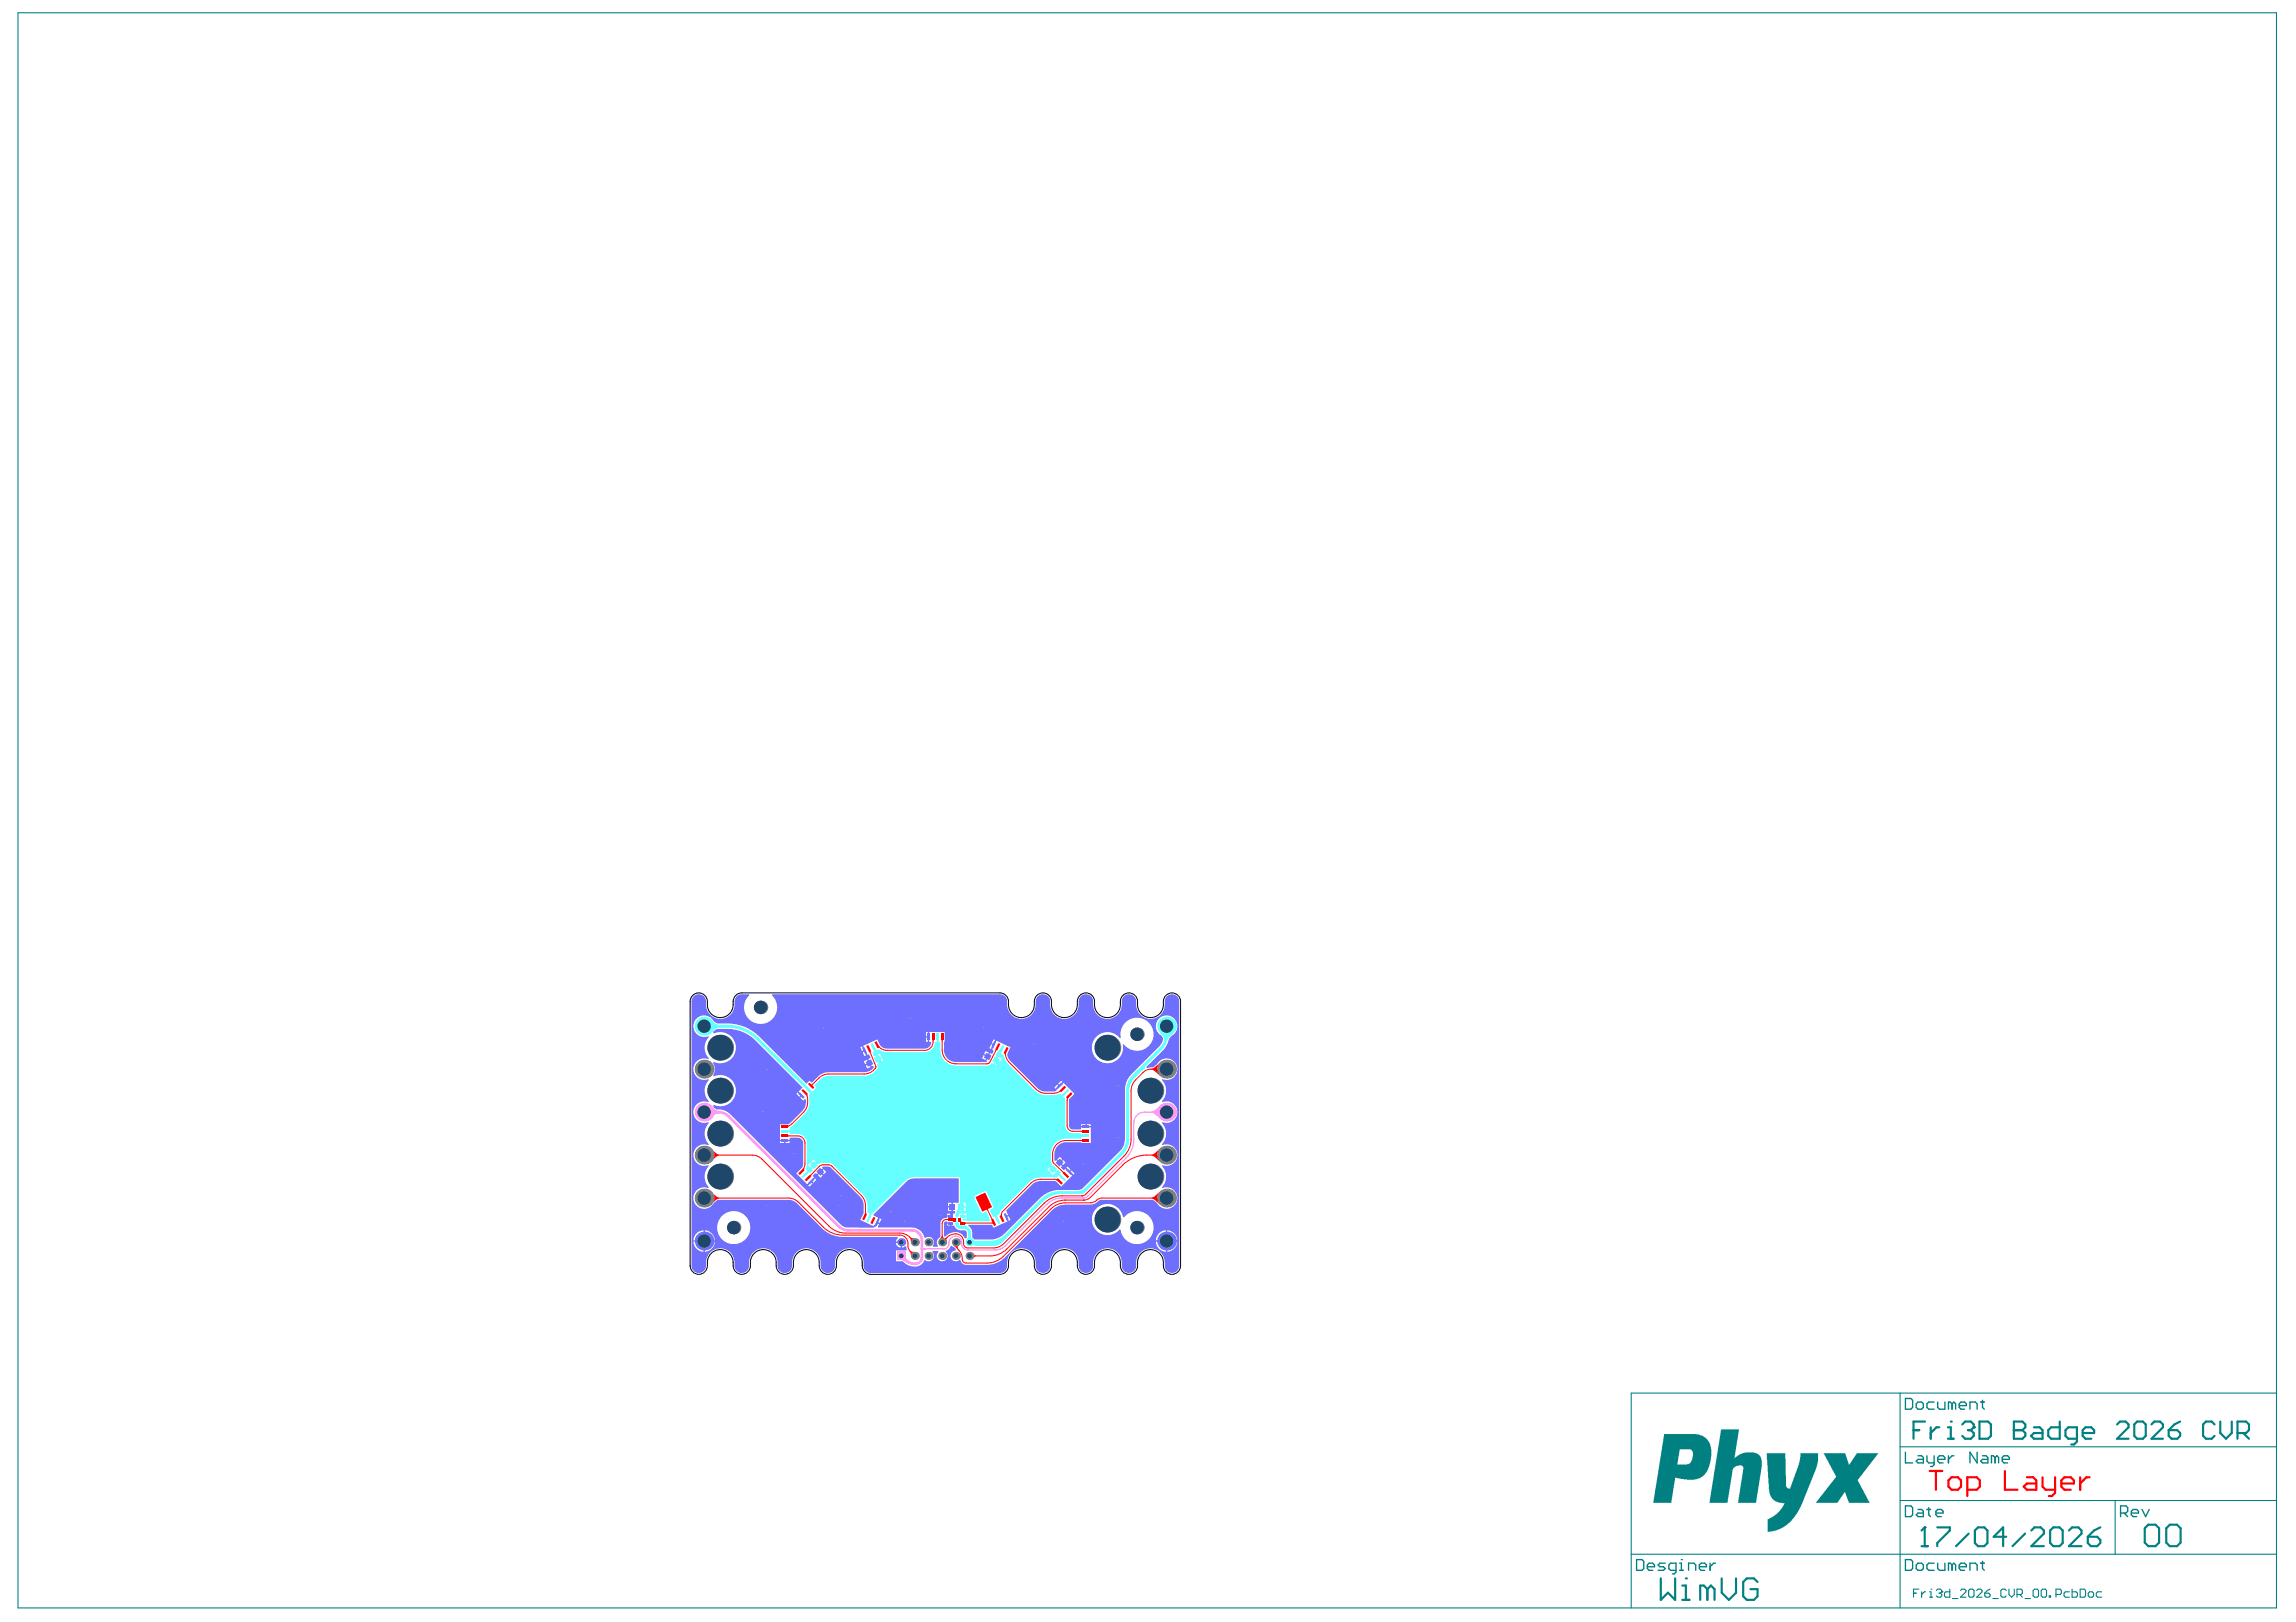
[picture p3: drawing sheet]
<svg xmlns="http://www.w3.org/2000/svg" width="297mm" height="210mm" viewBox="0 0 297 210" stroke-linecap="round" stroke-linejoin="round" font-family="sans-serif">
<g fill="#008080">
<path d="M222.7 185h2.3l-.6 3.7 .7-.5 .7-.2h1.3l.4 .2 .3 .4 .1 .4v.9l-.7 4.6h-2.4l.7-4.2a.58 .58 0 0 0-.1-.6h-.7l-.3 .2a.59 .59 0 0 0-.3 .6l-.6 4h-2.4z"/>
<path d="M228.5 188.1h2.5l.1 4.2 .2 .3 .1 .1 .2-.1 1.1-3.1 .2-.9v-.5h2.3v1l-.3 1.3-1.9 4.6-.8 1.2-1 1.2-1 .5-.8 .3-.7 .1v-1.2a.45 .45 0 0 1 .4-.7l.7-.4 .6-.6 .5-.9h-.7l-.6-.2-.4-.4-.2-.4-.2-.7z"/>
<path d="M235.9 188.1h2.8l.5 1.4 .2-.1 .8-1.3h2.8l-2.6 3.3a.38 .38 0 0 0 .1 .5l1.4 2.6h-2.7l-.5-1.4h-.1l-.9 1.4h-2.8l2.2-2.8 .2-.3a.34 .34 0 0 0 .1-.6z"/>
<path d="M215.3 185.6h4.2l.8 .2 .6 .5 .4 .7 .1 .5-.1 1.4-.2 .8-.3 .7-.4 .6-.4 .2-.8 .3h-.9l-1.6-.3-.5 3.3h-2.3zM217.3 187.6l-.3 1.9h1.3l.3-.1 .3-.5 .1-.7a.57 .57 0 0 0-.3-.6z"/>
</g>
<g fill="none" stroke="#008080" stroke-width=".14">
<path d="M2.3 1.7h292.2v206.4h-292.2zM245.8 187.2h48.7M245.8 194.2h48.7M245.8 180.3v27.8M273.6 194.2v6.9M294.5 180.3h-83.5v27.8M211 201.1h83.5M247.6 206.2h.3M248.3 205.7h-.7v1M248.6 206v.7M249.1 206h-.2l-.3 .3M249.6 206h.2v.7"/>
<path d="M249.6 206.7h.4M249.8 205.7h.1M250.5 205.8l.2-.1h.3l.2 .1v.2M250.9 206.2h.1M251 206.2l.2 .1v.2l-.2 .2h-.3l-.2-.2M251.2 206h.1M251.2 206l-.2 .2M252.3 205.7v1h-.6l-.1-.2v-.3l.1-.2h.6M252.6 206.9h.7M253.6 205.8l.2-.1h.4l.1 .1v.2l-.7 .7h.7M254.7 205.8l.2-.1h.3l.2 .1v.7l-.2 .2h-.3l-.2-.2zM255.7 205.8l.2-.1h.3l.2 .1v.2l-.7 .7h.7"/>
<path d="M256.8 206.2h.5l.2 .1v.2l-.2 .2h-.4l-.1-.2zM257.5 205.7l-.4 .1-.3 .4M257.8 206.9h.7M259.6 205.8l-.2-.1h-.4l-.1 .1v.7l.1 .2h.4l.2-.2M259.9 205.7v.6l.3 .4 .4-.4v-.6M260.9 206.3h.6l.1-.1v-.4l-.1-.1h-.6v1M261.3 206.3l.3 .4M262 206.9h.7M263 205.8l.2-.1h.4l.1 .1v.7l-.1 .2h-.4l-.2-.2zM264.1 205.8l.1-.1h.4l.2 .1v.7l-.2 .2h-.4l-.1-.2zM265.1 206.5h.2v.2h-.2zM266 206.3h.5l.2-.1v-.4l-.2-.1h-.5v1"/>
<path d="M267.7 206h-.5l-.2 .2v.3l.2 .2h.5M268.1 205.7v1h.5l.2-.2v-.3l-.2-.2h-.5M269.1 205.7h.5l.2 .1v.7l-.2 .2h-.5zM270.2 206.2l.1-.2h.4l.2 .2v.3l-.2 .2h-.4l-.1-.2zM271.9 206h-.5l-.2 .2v.3l.2 .2h.5"/>
</g>
<g fill="none" stroke="#008080" stroke-width=".28">
<path d="M247.6 185.1h.7M249 197.7h.1M249 197.7v2.4M249 197.7l-.4 .4M249 184h-1.4v2.2M249.8 184.7v1.5M250.6 197.7h1.7v.4l-1.7 1.6v.4M250.9 184.7h-.4l-.7 .7M252 184.7h.4v1.5M252 186.2h.7M252.4 184h.1M253.9 184.3l.3-.3h.8l.3 .3v.4"/>
<path d="M254.6 185.1h.4M254.7 198.5l-1.6 1.6M255 185.1l.3 .3v.4l-.3 .4h-.8l-.3-.4M255.3 184.7h.1M255.3 184.7l-.3 .4M255.5 198.1l.4-.4h.8l.4 .4v1.6l-.4 .4h-.8l-.4-.4zM256.1 184h1.1l.4 .3v1.5l-.4 .4h-1.1zM259.6 198.9h-1.7l1.2-1.2v2.4M260.5 185.1h.1M260.5 184h1.2l.3 .3v.4l-.3 .4 .3 .3v.4l-.3 .4h-1.2zM260.5 185.1h1.2M262 198.5l-1.6 1.6"/>
<path d="M262.8 198.1l.4-.4h.8l.4 .4v.4l-1.6 1.6h1.6M263.1 184.7h.8l.3 .4v1.1h-1.1l-.3-.4 .3-.4h1.1M265.2 198.1l.4-.4h.9l.4 .4v1.6l-.4 .4h-.9l-.4-.4zM266.5 184v2.2h-1.1l-.4-.4v-.7l.4-.4h1.1M267.7 198.1l.4-.4h.8l.4 .4v.4l-1.6 1.6h1.6M268.7 186.2h-1.1l-.4-.4v-.7l.4-.4h1.1v1.9l-.4 .3h-.3M269.4 185.4h1.5v-.3l-.3-.4h-.8l-.4 .4v.7l.4 .4h.8M270.1 198.9h1.2l.4 .4v.4l-.4 .4h-.8l-.4-.4zM271.7 197.7l-.8 .4-.8 .8M273.9 184.3l.4-.3h.7l.4 .3v.4l-1.5 1.5h1.5M276.1 184.3l.4-.3h.7l.4 .3v1.5l-.4 .4h-.7l-.4-.4zM277.5 197.8l.4-.5h1l.4 .5v1.8l-.4 .5h-1l-.4-.5z"/>
<path d="M278.3 184.3l.4-.3h.8l.3 .3v.4l-1.5 1.5h1.5M280.3 197.8l.4-.5h.9l.5 .5v1.8l-.5 .5h-.9l-.4-.5zM280.6 185.1h1.1l.4 .3v.4l-.4 .4h-.8l-.3-.4zM282.1 184l-.8 .3-.7 .8M286.5 184.3l-.4-.3h-.7l-.4 .3v1.5l.4 .4h.7l.4-.4M287.2 184v1.4l.8 .8 .7-.8v-1.4M289.5 185.4h1.1l.4-.3v-.8l-.4-.3h-1.1v2.2M290.2 185.4l.8 .8M214.9 204.3v2.7l.9-.9 .9 .9v-2.7M217.6 207h1M217.6 205.2h.5v1.8M218.1 204.3h.1"/>
<path d="M220.9 205.7l-.5-.5h-.4v1.8M220.9 205.7v1.3M220.9 205.7l.5-.5 .4 .5v1.3M222.7 204.3v1.8l1 .9 .9-.9v-1.8M227.4 204.7l-.5-.4h-.9l-.5 .4v1.9l.5 .4h.9l.5-.4v-.9h-.9M248.6 200.1h.8"/>
</g>
<g fill="none" stroke="#008080" stroke-width=".17">
<path d="M246.5 194.9h.7l.2 .2v.9l-.2 .3h-.7zM246.5 181h.7l.2 .2v.9l-.2 .3h-.7zM246.5 187.9v1.4h.9M247.9 181.7l.2-.3h.5l.2 .3v.4l-.2 .3h-.5l-.2-.3zM248.1 195.3h.5l.2 .3v.7h-.7l-.2-.3 .2-.2h.7M248.1 188.4h.5l.2 .2v.7h-.7l-.2-.2 .2-.2h.7M249.3 195.3h.5M249.3 188.4v.7l.2 .2h.7M249.5 195.1v.9l.3 .3M250.2 181.4h-.7l-.2 .3v.4l.2 .3h.7M250.2 188.4v1.1l-.2 .3h-.2M250.5 195.8h.9v-.2l-.3-.3h-.4l-.2 .3v.4l.2 .3h.4"/>
<path d="M250.7 181.4v.7l.2 .3h.7v-1M250.7 188.9h.9v-.3l-.2-.2h-.5l-.2 .2v.5l.2 .2h.5M252.1 188.4v.9M252.5 181.7l-.2-.3h-.2v1M252.5 181.7v.7M252.5 181.7l.3-.3 .2 .3v.7M252.8 188.4h-.3l-.4 .5M253.5 181.9h.9v-.2l-.2-.3h-.5l-.2 .3v.4l.2 .3h.5M254.9 182.4v-1h.7l.2 .3v.7M255.8 187.9v1.4l-.9-1.4v1.4M256.2 181.4h.5M256.5 188.4h.4l.3 .2v.7h-.7l-.3-.2 .3-.2h.7"/>
<path d="M256.5 181.2v.9l.2 .3M258.1 188.6l-.2-.2h-.3v.9M258.1 188.6v.7M258.1 188.6l.2-.2 .3 .2v.7M259 188.9h1v-.3l-.3-.2h-.4l-.3 .2v.5l.3 .2h.4M274.3 195.8h.7l.3-.2v-.5l-.3-.2h-.7v1.4M274.8 195.8l.5 .5M275.7 195.8h1v-.2l-.3-.3h-.4l-.3 .3v.4l.3 .3h.4M277.1 195.3l.5 1 .4-1M211.7 201.8h.7l.3 .3v.9l-.3 .2h-.7zM213.1 202.8h.9v-.3l-.2-.2h-.4l-.3 .2v.5l.3 .2h.4M215.4 202.3h-.7l-.2 .2 .2 .3h.5l.2 .2-.2 .2h-.7"/>
<path d="M216.8 203.2h-.7l-.2-.2v-.5l.2-.2h.7v1.1l-.2 .3h-.2M217.3 203.2h.5M217.3 202.3h.2v.9M217.5 201.8h.1M218.5 203.2v-.9h.6l.3 .2v.7M219.8 202.8h1v-.3l-.3-.2h-.4l-.3 .2v.5l.3 .2h.4M221.2 202.3v.9M221.9 202.3h-.2l-.5 .5M246.5 201.8h.7l.2 .3v.9l-.2 .2h-.7zM247.9 202.5l.2-.2h.5l.2 .2v.5l-.2 .2h-.5l-.2-.2zM250.2 202.3h-.7l-.2 .2v.5l.2 .2h.7M250.7 202.3v.7l.2 .2h.7v-.9"/>
<path d="M252.5 202.5l-.2-.2h-.2v.9M252.5 202.5v.7M252.5 202.5l.3-.2 .2 .2v.7M253.5 202.8h.9v-.3l-.2-.2h-.5l-.2 .2v.5l.2 .2h.5M254.9 203.2v-.9h.7l.2 .2v.7M256.2 202.3h.5M256.5 202.1v.9l.2 .2"/>
</g>
<g fill="#6e6eff">
<path d="M89.8 128.9a.99 .99 0 0 1 1.2 0 .99 .99 0 0 1 .3 1.1l.1 .6a1.86 1.86 0 0 0 1.6 1.3h.4a1.85 1.85 0 0 0 1.5-1.3l.1-.6a1.02 1.02 0 0 1 1-1.3h.9v.1a2.14 2.14 0 0 0 0 3.1 2.14 2.14 0 0 0 3 0 2.14 2.14 0 0 0 0-3.1v-.1h29.5a1.01 1.01 0 0 1 .9 1.3l.1 .6a1.85 1.85 0 0 0 1.5 1.3h.4a1.86 1.86 0 0 0 1.6-1.3l.1-.6a.99 .99 0 0 1 .4-1.2 .99 .99 0 0 1 1.3 .2 1.22 1.22 0 0 1 .2 1v.2a1.85 1.85 0 0 0 1.3 1.6l.5 .1 .6-.1a1.85 1.85 0 0 0 1.2-1.6l.1-.2a.99 .99 0 0 1 .4-1.2 .99 .99 0 0 1 1.2 .2l.2 .5v.7a1.85 1.85 0 0 0 1.3 1.6l.6 .1 .5-.1a1.85 1.85 0 0 0 1.3-1.6v-.2a.99 .99 0 0 1 .4-1.2 .99 .99 0 0 1 1.3 .2 1.22 1.22 0 0 1 .2 1v.2a1.85 1.85 0 0 0 1.3 1.6l.5 .1 .6-.1a1.85 1.85 0 0 0 1.3-1.6v-.2a.99 .99 0 0 1 .4-1.2 .99 .99 0 0 1 1.2 .2l.3 .5v34.4a.94 .94 0 0 1-1 .8 .94 .94 0 0 1-.9-.8v-.7a1.86 1.86 0 0 0-1.3-1.6l-.6-.1-.5 .1a1.85 1.85 0 0 0-1.3 1.6v.7a.94 .94 0 0 1-.9 .8 .94 .94 0 0 1-1-.8v-.7a1.85 1.85 0 0 0-1.3-1.6l-.5-.1-.6 .1a1.85 1.85 0 0 0-1.3 1.6v.2a.99 .99 0 0 1-.4 1.2 .99 .99 0 0 1-1.2-.2 1.23 1.23 0 0 1-.2-1l-.1-.2a1.85 1.85 0 0 0-1.2-1.6l-.6-.1-.5 .1a1.85 1.85 0 0 0-1.3 1.6v.7a.94 .94 0 0 1-1 .8 .94 .94 0 0 1-.9-.8v-.7a1.85 1.85 0 0 0-1.3-1.6l-.5-.1-.6 .1a1.85 1.85 0 0 0-1.3 1.6v.7l-.1 .3-.4 .4-.3 .1h-16.9a1.04 1.04 0 0 1-.9-1.3l-.1-.6a1.85 1.85 0 0 0-1.5-1.3h-.4a1.86 1.86 0 0 0-1.6 1.3l-.1 .6a.99 .99 0 0 1-.4 1.2 .99 .99 0 0 1-1.2-.2 1.22 1.22 0 0 1-.2-1l-.1-.2a1.85 1.85 0 0 0-1.2-1.6l-.6-.1-.5 .1a1.85 1.85 0 0 0-1.3 1.6v.7a.94 .94 0 0 1-1 .8 .94 .94 0 0 1-.9-.8v-.7a1.85 1.85 0 0 0-1.3-1.6l-.5-.1-.6 .1a1.85 1.85 0 0 0-1.3 1.6v.7a.94 .94 0 0 1-.9 .8 .94 .94 0 0 1-1-.8v-.7a1.85 1.85 0 0 0-1.3-1.6l-.5-.1-.6 .1a1.85 1.85 0 0 0-1.3 1.6v.2a.99 .99 0 0 1-.4 1.2 .99 .99 0 0 1-1.2-.2l-.2-.5v-34.4l.1-.3zM119.8 133.6v.5h.2v-.5zM141.7 134.3a2.03 2.03 0 0 0 1.1 3.2 2.03 2.03 0 0 0 2.5-2.3l.1-.1a2.14 2.14 0 0 0 3.5-.1 2.14 2.14 0 0 0-1.4-3.3 2.14 2.14 0 0 0-2.5 2.6l-.1 .1a2.02 2.02 0 0 0-3.2-.1zM119.8 134.3v.5h.2v-.5zM128.5 134.5l-.2 .5 .2 .1 .2-.5zM128.2 135.2l-.2 .4 .2 .1 .2-.5zM111.3 135.5l.2 .5 .2-.1-.2-.5zM127.5 136l-.2 .4 .4 .2 .2-.4zM111.6 136.2l.2 .5 .2-.1-.2-.5zM127.2 136.6l-.1 .4 .4 .2 .2-.4zM111.7 137.3l.2 .4 .5-.2-.2-.4zM112 137.9l.2 .4 .4-.2-.2-.4zM136.9 140.2l.2 .2 .4-.4-.2-.2zM136.4 140.7l.2 .2 .4-.4-.2-.2zM140.6 145.5v.2h.5v-.2zM139.9 145.5v.2h.5v-.2zM90 131.9a1.39 1.39 0 0 0 0 1.7 1.39 1.39 0 0 0 1.6 .5l.1 .1-.1 .1a2.01 2.01 0 0 0 .1 2.7l-.1 .1-.1-.1a1.39 1.39 0 0 0-1.8 1.4 1.39 1.39 0 0 0 1.9 1.2l.1 .2h-.1a2.01 2.01 0 0 0 .1 2.7l-.1 .1h-.1a1.39 1.39 0 0 0-1.8 1.4 1.39 1.39 0 0 0 1.9 1.2l.1 .1-.1 .1a2.01 2.01 0 0 0 .1 2.7l-.1 .1-.1-.1a1.39 1.39 0 0 0-1.8 1.4 1.39 1.39 0 0 0 1.9 1.3l.1 .1h-.1a2.01 2.01 0 0 0 .1 2.7l-.1 .2-.1-.1a1.4 1.4 0 0 0-1.7 .9 1.4 1.4 0 0 0 .7 1.7 1.4 1.4 0 0 0 1.8-.6l.6-.4h9.1a1.51 1.51 0 0 1 1.1 .4l3.2 3.2a3.8 3.8 0 0 0 2.7 1.2h7.1l.1 .1-.3 .5h.7l.1 .1v.7l.4-.3 .1 .1 .1 .3-.1 .2h-1.3v1.4h.9a1.74 1.74 0 0 0 2.6 .2l.2-.3h.1a.7 .7 0 0 0 1-.1 .7 .7 0 0 0-.1-1l.1-.1h.7v.1l-.1 .1a.7 .7 0 0 0 .2 1 .7 .7 0 0 0 .9-.1 .7 .7 0 0 0-.1-1l.1-.1a.94 .94 0 0 0 .6-.7h.1l.5 .3 .1 .2-.1 .1a.7 .7 0 0 0-.6 1 .7 .7 0 0 0 1.1 .2l.2 .1a.73 .73 0 0 0 .7 .6h3.1a3.3 3.3 0 0 0 1.9-1l6.4-6.3a2.44 2.44 0 0 1 1.5-.5h3.2a2.38 2.38 0 0 0 1.3-.6h6.8l.5 .4a1.4 1.4 0 0 0 1.9 .6 1.4 1.4 0 0 0 .6-1.8 1.4 1.4 0 0 0-1.8-.7l-.1-.2h.1a2.01 2.01 0 0 0-.1-2.7l.1-.1h.1a1.39 1.39 0 0 0 1.8-1.4 1.39 1.39 0 0 0-1.9-1.2l-.1-.1 .1-.1a2.01 2.01 0 0 0-.1-2.7l.1-.1 .1 .1a1.39 1.39 0 0 0 1.8-1.4 1.39 1.39 0 0 0-1.9-1.3l-.1-.1h.1a2.01 2.01 0 0 0-.1-2.7l.1-.2 .1 .1a1.4 1.4 0 0 0 1.7-.8 1.4 1.4 0 0 0-.7-1.8 1.4 1.4 0 0 0-1.8 .6l-.5 .4-.8 .1-.1-.1 2.1-2.1a4.4 4.4 0 0 0 .9-1.7l.5-.4a1.41 1.41 0 0 0 0-2.2 1.41 1.41 0 0 0-2.1 .4 1.41 1.41 0 0 0 .6 2l.2 .4-.4 .7-3.7 3.8a2.88 2.88 0 0 0-.9 2v6.4a2.24 2.24 0 0 1-.6 1.6l-5 4.9-.3 .1h-2.5a3.6 3.6 0 0 0-2.5 1l-4.7 4.7a2.54 2.54 0 0 1-1.8 .7h-2.1l-.2-.2v-.7a1.01 1.01 0 0 0-.5-.9v-.1h3l.2 .4 1.8-.8-.2-.6v-.1l.3-.2-.2-.6 3.3-3.3a1.51 1.51 0 0 1 1.1-.5l2 .1 .7 .7 1.4-1.5-.9-.8-.1 .1-.4-.3 .1-.2-.8-.8v.1h-.2v-.9a1.53 1.53 0 0 1 1.5-1.5l3.2 .1v-2h-1.2v.2l-.2 .1h-1l-.3-.3-.1-.2v-3.4l.7-.7-1.4-1.5-.9 .9v.2l-1.4 .1a1.51 1.51 0 0 1-1.1-.5l-3.7-3.7-.2-.7 .4-.9-1.8-.8-.5 1.1 .1 .2-.2 .4-.2-.1-.5 .9v.2h-3.9a1.53 1.53 0 0 1-1.6-1.5l.1-2.3h-2v.6h-.1h.1v.6l.3 .1a.84 .84 0 0 1-.9 .8h-5.1l-.4-.2-.3-.2-.3-.8-1.8 .8 .5 1.2h.3l.1 .4-.3 .2 .5 .9 .1-.1 .2 .2a1.73 1.73 0 0 1-1.3 .7h-4.6a1.99 1.99 0 0 0-1.4 .5l-.8 .8-.3-.3-.4 .4-6.2-6.1a5.8 5.8 0 0 0-4-1.7h-1.3l-.5-.3a1.4 1.4 0 0 0-2.3-.2zM136.8 150l.3 .3 .3-.3-.3-.3zM137.2 150.5l.3 .3 .3-.4-.3-.3zM138.1 151l-.1 .1 .3 .4 .2-.2zM138.5 151.6l.3 .4 .2-.1-.4-.4zM130.3 157.5l.2 .5 .2-.1-.2-.5zM91.2 159.2v1.3h1.3a1.38 1.38 0 0 0-1.3-1.3zM90 159.7l-.2 .5-.1 .3h1.3v-1.3a1.4 1.4 0 0 0-1 .5zM151 159.2v1.3h1.3a1.38 1.38 0 0 0-1.3-1.3zM149.8 159.7l-.2 .5-.1 .3h1.3v-1.3a1.4 1.4 0 0 0-1 .5zM141.7 156.5a2.02 2.02 0 0 0 .3 2.9 2.02 2.02 0 0 0 2.8-.3h.2a2.14 2.14 0 0 0 2.9 1.8 2.14 2.14 0 0 0 .9-3.3 2.14 2.14 0 0 0-3.4-.1h-.1a2.02 2.02 0 0 0-1.5-1.6 2.02 2.02 0 0 0-2.1 .6zM92.8 158.9a2.15 2.15 0 0 0 4.3 0 2.15 2.15 0 0 0-4.3 0zM115.9 160.9l.3 .4 .3 .2v-.6zM151 160.7v1.3a1.38 1.38 0 0 0 1.3-1.3zM149.5 160.7a1.38 1.38 0 0 0 1.3 1.3v-1.3zM91.2 160.7v1.3a1.38 1.38 0 0 0 1.3-1.3zM89.7 160.7a1.38 1.38 0 0 0 1.3 1.3v-1.3z"/>
<path d="M92.3 133.5l.4-.3a5.8 5.8 0 0 1 5 1.4l6.1 6.1-.5 .6 .4 .4v.1l-.2 .3 .4 .3 .2-.2 .2 .1v.4a1.51 1.51 0 0 1-.5 1.1l-1.7 1.6-.1 .1h-1.1v2h1.3v-.2l.1-.1h.9a.69 .69 0 0 1 .7 .7v2.9l-.1 .3-.8 .8 1.4 1.4 .9-.9-.1-.2v-.1l.2-.3 .3 .1 .7-.7v-.1v-.1h.9l4 3.9a1.51 1.51 0 0 1 .4 1.1v1l-.4 .9 1.8 .8v.2h-3.4a1.38 1.38 0 0 1-1-.5l-14.2-14.2a2.95 2.95 0 0 0-1.9-.7l-.3-.3v-.2a2.04 2.04 0 0 0 2.9-1.9 2.04 2.04 0 0 0-2.9-1.8v-.3a1.37 1.37 0 0 0 0-1.4v-.2a2.04 2.04 0 0 0 2.9-1.8 2.04 2.04 0 0 0-2.9-1.9zM103.2 141.4l-.2 .2 .4 .3 .2-.1zM101.6 147.7v.2h.6v-.2zM100.9 147.7v.2h.5v-.2zM106.2 151.6l.4 .4 .3-.3-.3-.4zM105.8 152.1l.3 .3 .4-.3-.4-.3zM105.1 152.9l.1 .2 .4-.4-.2-.2zM104.6 153.4l.1 .2 .4-.4-.2-.2z"/>
<path d="M113 157.2l4.2-4.3a1.47 1.47 0 0 1 1.1-.4h5.7v3.1l-.7 .1v1h.2l.1 .1-.1 .3h-.4v.3l-.1 .1h-.5v.1h-.1a.74 .74 0 0 0-.7 .7v1.8a.75 .75 0 0 0-.3 1.1l-.1 .2h-.6v-.2a.71 .71 0 0 0-.1-.9 .71 .71 0 0 0-.9-.1h-.1a1.73 1.73 0 0 0-1.6-1.3h-4.4v-.2l.1-.3-.3-.1v-.1l.3-.6-.7-.3zM122.6 155.7v.4h.5v-.4zM122.6 156.3v.4h.5v-.4zM122.5 157.1v.2h.4v-.2zM113.8 157.7l-.2 .5 .2 .1 .2-.5z"/>
<path d="M122.2 158.1h.3v.1h.5l.1 .1v.3h.4a.82 .82 0 0 0 .8 .6h.6l.2 .2v.8h-.3a1.24 1.24 0 0 0-1.1-.8l-.6 .1-.8 .5h-.2v-1.7zM122.5 158.4v.2h.4v-.2z"/>
</g>
<g fill="#6ff">
<path d="M123.5 158.2h.6v.4h.9l.2 .2a.86 .86 0 0 1 .4 .7l-.1 1.2 3-.1 .9-.3 .7-.5 4.6-4.6a3.4 3.4 0 0 1 2.4-1h2.5l.4-.2 5.3-5.2 .3-.7 .1-.7v-6.3a2.71 2.71 0 0 1 .8-2l3.8-3.8 .3-.6v-.4l.2-.1v-1.4h.2l.1 1.6a2.92 2.92 0 0 1-.8 1.5l-2.1 2.1-.1 .3-1.2 1.2a2.24 2.24 0 0 0-.8 1.7v6.2a2.76 2.76 0 0 1-.8 2l-5.1 5.1h-2.8a3.5 3.5 0 0 0-2.6 1.1l-5.2 5.3a1.53 1.53 0 0 1-1.1 .4h-2.4l-.1-.2 .1-.2h-.7l-.1-.1-.1-1.3a.48 .48 0 0 0-.4-.5 .96 .96 0 0 1-1.1-.3l-.2-.3z"/>
<path d="M119.2 143l.5 .2 .3 .5-.3-.1-.2 .1-.3-.2 .2-.3z"/>
<path d="M124.2 151.8h.4v.3h.1l-.1 .6h-.4v-.3l-.2-.1z"/>
<path d="M122.3 145.6l.3 .1 .2-.1 .3 .2-.2 .3 .2 .2-.6-.1z"/>
<path d="M124.4 156.3l.2-.1v.1l-.1 .1z"/>
<path d="M123.9 152.1h.4v.3l-.4-.1z"/>
<path d="M124.5 152.1h.4v.2l-.4 .1z"/>
<path d="M119.7 143.1l.3-.3 .1 .1-.2 .3z"/>
<path d="M113.5 136.8h.1l.1 .2h-.3z"/>
<path d="M107.6 147.7l.2-.1 .3 .3-.2 .1z"/>
<path d="M133.4 148.3l.3-.3 .1 .1-.2 .3z"/>
<path d="M91.1 132.7h1.4l.1-.1h.2a6.6 6.6 0 0 1 4.9 1.3l6.5 6.5h-.1l.9 .9 .6-.6-.3-.2 .8-.8 .5-.4 .6-.1h4.6a2.07 2.07 0 0 0 1.6-.7l.2-.5-.2-.3 .3-.1-.5-1h-.2l-.1-.3v-.1l.2-.1-.2-.6 .1-.1 .3 .6 .4-.2 .7 .3 5.2 .1a1.38 1.38 0 0 0 1.4-1.4h.2v-.6h.2v.6h.2l.1 .1v1a1.99 1.99 0 0 0 2 2h4l.3-.1 .3-.3 .2 .2 .5-1-.2-.2 .3-.4 .2 .1 .2-.5h.2l-.3 .6 .4 .3a1.98 1.98 0 0 0 .6 1.1l3.5 3.4a1.99 1.99 0 0 0 1.4 .6h1.2l.6-.2 .3 .2 .5-.4 .1 .1-.5 .5 .4 .3-.1 3.5a.97 .97 0 0 0 1 .9h.9l.2 .1v.2h.6v.2h-.6v.2l-.2 .1h-1.8a2 2 0 0 0-2 2l.1 1 .1 .3-.2 .2 .8 .7 .2-.2 .3 .3-.1 .3 .5 .4-.2 .1-.4-.4-.3 .3h-2.4a2 2 0 0 0-1.1 .6l-3.7 3.6-.2 .5-.4 .2 .3 .6-.2 .1-.3-.6-.2 .1-.1-.1-.3-.7v-.2l.3-.2 .1-.2-.8-1.8-.3-.1-1.2 .5-.2 .3 .9 1.9 .2 .1 .5-.2 .4 .9v.3h-3h-.5v-.3h.5v-.2h-.4l-.1-.1v-.3h-.4v.3h-.5v-.1l.2-.5 .5-.1v-1l-.1-.1v-3.1l-.2-.2h-5.7l-.7 .2-.5 .3-4.3 4.3-.3 .6h-.2l.3-.6-.4-.2v-.9a1.98 1.98 0 0 0-.6-1.4l-3.8-3.8-.4-.3h-.9l-.6 .2-.2-.2-.7 .7 .2 .2-.3 .4-.3-.1-.4 .4-.2-.1 .5-.5-.3-.2 .2-.8v-2.6a1.15 1.15 0 0 0-1.2-1.1h-.9l-.1-.1v-.2h-.7v-.2h.7v-.4l.4-.3 1.5-1.5a1.98 1.98 0 0 0 .6-1.4l-.1-1 .3-.3-.9-.8-6.6-6.5-1-.6-1.1-.4-1.2-.1h-1.5l-.1-.1h-1.4zM113.4 136.6l.2 .4 .4-.2-.2-.4zM129.2 136.8l-.2 .4 .4 .2 .2-.4zM113.7 137.1l.1 .4 .5-.2-.2-.4zM128.9 137.3l-.2 .4 .4 .2 .2-.4zM105 150.3l.3 .4 .3-.3-.3-.4zM104.5 150.8l.4 .3 .3-.3-.4-.3zM135.5 151.3l.3 .3 .3-.3-.3-.3zM135.9 151.7l.3 .4 .4-.4-.4-.3zM124.5 155.7v.4h.4v-.4zM124.5 156.3v.4h.4v-.4zM124.6 157.1v.2h.4v-.2z"/>
</g>
<path d="M119.4 161.5h.4v.2h-.4z" fill="#f9f"/>
<path d="M107.6 147.7l.2-.1 .3 .3-.2 .1z" fill="#6ff"/>
<path d="M129.5 157.2l.1 .2-.1-.1z" fill="#f00"/>
<path d="M128.8 157.4l.1-.1 .1 .2-.2 .1z" fill="#6ff"/>
<g fill="#f00">
<path d="M128.3 157.7h.2l-.2 .1z"/>
<path d="M128.3 158.2h.1l.1 .2z"/>
<path d="M137.5 151.7h.2l-.2 .1z"/>
</g>
<path d="M137 152.1l.1-.1 .2 .1-.2 .2z" fill="#6ff"/>
<g fill="#f00">
<path d="M136.6 152.6h.2v.2l-.2-.1z"/>
<path d="M139.9 146.4l.1-.1v.2z"/>
</g>
<path d="M139.9 146.9h.1v.2h-.1z" fill="#6ff"/>
<g fill="#f00">
<path d="M139.9 147.5h.1v.2z"/>
<path d="M137.1 141.1l.1 .2h-.1l-.1-.1z"/>
</g>
<path d="M137.5 141.6l.2 .2-.2 .1-.1-.2z" fill="#6ff"/>
<g fill="#f00">
<path d="M138 142.1h.2l-.1 .2-.1-.1z"/>
<path d="M128.8 135.8l.2 .1h-.2z"/>
</g>
<path d="M129.6 135.4l-.1 .7-.2 .1-.2-.1z" fill="#6ff"/>
<g fill="#f00">
<path d="M130 136.4l.2-.1-.1 .2z"/>
<path d="M120.6 134.6h.2v.1z"/>
</g>
<path d="M121.2 134.6h.3l-.1 .2h-.2z" fill="#6ff"/>
<g fill="#f00">
<path d="M121.8 134.6h.2l-.1 .1z"/>
<path d="M112.5 136.2l.2-.1-.1 .1z"/>
</g>
<path d="M112.9 135l.3 .7 .1 .3-.2-.1z" fill="#6ff"/>
<g fill="#f00">
<path d="M113.7 135.4l.1 .2z"/>
<path d="M104.3 141.8l.2-.2v.2h-.1z"/>
<path d="M105 140.3h.1v.2z"/>
<path d="M102 146.9h.1l-.1 .2z"/>
</g>
<path d="M102 146.3h.2v.2l-.2 .1z" fill="#6ff"/>
<g fill="#f00">
<path d="M102 145.7l.1-.1-.1 .2z"/>
<path d="M104.8 152.1h.1v.1z"/>
</g>
<path d="M104.3 151.6h.2l.1 .1-.1 .1z" fill="#6ff"/>
<g fill="#f00">
<path d="M104 151.1v.2l-.1-.1z"/>
<path d="M127.6 156.5h.2v.1z"/>
</g>
<g fill="#6ff">
<path d="M135.6 150.9l.3-.2 .2 .1h.1l-.4 .5v-.2z"/>
<path d="M136.4 151.6l.2-.2 .1 .2-.1 .1z"/>
<path d="M128.7 137.5l.6-.4v.6l-.3 .3z"/>
<path d="M128.9 136.7h.1v.2l-.3-.1z"/>
<path d="M113.5 137.5l.5-.3 .2 .3-.3 .2-.2-.2z"/>
<path d="M113.4 136.6l.2-.1 .1 .1-.3 .2z"/>
</g>
<path d="M113 158.6l.1-.1 .3 .2h-.2z" fill="#6e6eff"/>
<path d="M112.5 157.1l.1 .2-.1-.1z" fill="#6ff"/>
<path d="M111.9 156.9l.2 .2z" fill="#f00"/>
<path d="M123 156.5h.4l-.1 .2h-.2z" fill="#6e6eff"/>
<g fill="#6ff">
<path d="M124.2 155.5h.4v.2l.1 .1h-.7l.2-.1z"/>
<path d="M124.4 156.5h.3l-.1 .2h-.1z"/>
<path d="M124 156.1l.2 .4-.2 .2-.1-.2z"/>
<path d="M124.5 157.1h.1l.1 .1h-.3z"/>
</g>
<g fill="#f00">
<path d="M124.2 158l.2 .1h-.2z"/>
<path d="M124.9 158.2h.1l-.1 .2z"/>
<path d="M122.6 157.8l.1-.1v.2z"/>
<path d="M123.3 157.7l.1 .1-.1 .1z"/>
</g>
<path d="M123.1 157.1h.2v.1h-.3z" fill="#6e6eff"/>
<g fill="#6ff">
<path d="M105 151l.2 .2-.2 .1-.1-.2z"/>
<path d="M105.3 150.3h.1l.3-.1 .2 .2-.2 .2 .1 .2z"/>
</g>
<path d="M123.2 157.8l.1-.1v.2z" fill="#f00"/>
<path d="M116.6 163l.5-.4 .4 .5-.2 .3z" fill="#f9f"/>
<g fill="#f00">
<path d="M117.7 162l.1-.1 .6 .1-.6 .5z"/>
<path d="M117.7 160.2l.1-.1 .6 .1-.6 .6z"/>
<path d="M123.3 161.2l.8-.1-.2 .3v.2h-.1z"/>
<path d="M121.9 160.2l.5-.1 .1 .1-.1 .6z"/>
<path d="M121.8 159.9h.1l.4 .5h-.8z"/>
</g>
<g fill="#6ff">
<path d="M125.3 160h.3l.2 .4h-.7z"/>
<path d="M125.8 160.4l.4 .2v.3l-.4 .2z"/>
</g>
<path d="M125.8 162.2l.5 .3v.1l-.5 .3z" fill="#f00"/>
<path d="M92 143.2a1.3 1.3 0 0 0 1 .5v.4l-.5 .1-.5 .5z" fill="#f9f"/>
<g fill="#f00">
<path d="M92 148.6l.6 .6 .4 .2v.1a2.05 2.05 0 0 0-1 .8z"/>
<path d="M92 154.2l.6 .6 .4 .2v.1a2.05 2.05 0 0 0-1 .8z"/>
</g>
<g fill="#6ff">
<path d="M92 131.9l.1 .2a1.52 1.52 0 0 0 .9 .5v.4a1.66 1.66 0 0 0-1 .7z"/>
<path d="M150.1 133.7h1.7l-.6 .6-.2 .4h-.4a1.16 1.16 0 0 0-.5-1z"/>
</g>
<g fill="#f00">
<path d="M149 155a2.05 2.05 0 0 0 1.1-.8v1.7l-.7-.6-.4-.2z"/>
<path d="M149 149.4a2.05 2.05 0 0 0 1.1-.8v1.7l-.7-.6-.4-.2z"/>
<path d="M149 138.3a2.06 2.06 0 0 0 1.1-.8v1.7l-.7-.6-.4-.2z"/>
</g>
<path d="M149 143.8a1.91 1.91 0 0 0 1.1-.7v1.7l-.7-.6-.4-.2z" fill="#f9f"/>
<path d="M91.1 132.8h3M98 134.4l6.5 6.5M109.9 146.2l-1.8 1.8M137.1 154.3h2.5" fill="none" stroke="#6ff" stroke-width=".35"/>
<path d="M135.7 156.2l-5.5 5.4M136 156.4l-6.2 6.2M137.4 154.8h2.6M137.8 155.3h.1M137.8 155.3h2.4M137.9 155.7h3.2M140 154.8h.1M140.2 155.3h.1M142.6 155h8.3" fill="none" stroke="#f00" stroke-width=".13"/>
<path d="M137.4 155h2.7M145.7 149.8l-4.9 5" fill="none" stroke="#f9f" stroke-width=".17"/>
<circle cx="139.6" cy="154.3" r=".17" fill="#6ff"/>
<g fill="none" stroke="#f00" stroke-width=".13">
<path d="M112.5 135.9l.8 2.1a1.57 1.57 0 0 1-1.5 1h-4.6a1.77 1.77 0 0 0-1.2 .5l-1.1 1M120.7 134.2a1.38 1.38 0 0 1-.7 1.7h-5.3a1.58 1.58 0 0 1-1.2-.7M121.9 134.2v1.7a1.77 1.77 0 0 0 1.8 1.8l4.1-.1 .2-.1 1.1-2M130.1 136.2a1.76 1.76 0 0 0 .5 1.3l3.5 3.5a2.87 2.87 0 0 0 3.4-.1M130.1 136.2h.1M130.2 136l-.1 .2M150.9 138.4h-2a1.38 1.38 0 0 0-1 .4 3.2 3.2 0 0 0-1.6 2.4v6.2a3 3 0 0 1-.9 2.2l-4.9 4.9-.5 .3M91.1 155h10.9a1.77 1.77 0 0 1 1.3 .6l3.2 3.2a3.6 3.6 0 0 0 2.5 1h7.4a1.11 1.11 0 0 1 1.1 1.4 1.66 1.66 0 0 0 .9 1.3M91.1 149.5h6.2a1.77 1.77 0 0 1 1.3 .5l8.7 8.7a2.99 2.99 0 0 0 2.1 .9h7a2.4 2.4 0 0 1 2 1.2M101.5 147h1.7a.92 .92 0 0 1 .9 .9v2.6a1.55 1.55 0 0 1-.4 1.1M104.1 141.4a1.95 1.95 0 0 1-.1 2.5l-1.5 1.5a1.3 1.3 0 0 1-1 .4M106 150.9l-1.5 1.6"/>
<path d="M106 150.9a1.35 1.35 0 0 1 1.3-.1l.4 .1 3.7 3.8a1.76 1.76 0 0 1 .6 1.3v1.2l-.1 .2M106 150.9h.1M123 157.8h.1M127.3 155.6l1.3 2.7h-4.1l-.1-.1-.3-.4M137.1 152.9l-.7-.3h-1.8a1.77 1.77 0 0 0-1.2 .5l-3.7 3.7a.93 .93 0 0 0-.1 .9M137.4 154.8a3.3 3.3 0 0 0-2.3 .9l-5.3 5.3a1.85 1.85 0 0 1-1.3 .5h-3.3a.62 .62 0 0 1-.5-.8 1.2 1.2 0 0 0-.9-1 1.2 1.2 0 0 0-1.3 .4l-.6 .7 .1-2.7 .1-.2 .3-.1h1M137.8 155.3a2.89 2.89 0 0 0-2.1 .9M137.9 155.7a2.7 2.7 0 0 0-1.9 .7M138.3 141.8l-.2 .6v3.3a.75 .75 0 0 0 .7 .7h1.7M140.5 147.6h-2.6a1.77 1.77 0 0 0-1.7 1.8v1l1.7 1.7M142.6 155a1.33 1.33 0 0 0-1 .5l-.5 .2M150.9 149.5h-2.5a4.4 4.4 0 0 0-3.1 1.3l-4.2 4.1a1.28 1.28 0 0 1-.9 .4"/>
<path d="M123.7 160.8v.1a1.53 1.53 0 0 0 .5 1.1l.3 .9a.51 .51 0 0 0 .5 .6h2.7a3 3 0 0 0 2.1-.9M130.2 161.6a3 3 0 0 1-2.1 .9h-2.7"/>
</g>
<path d="M137.4 155a2.68 2.68 0 0 0-1.9 .8l-5.5 5.4a1.77 1.77 0 0 1-1.2 .6h-3.6a.82 .82 0 0 1-.8-1.1 .85 .85 0 0 0-1-.7 .85 .85 0 0 0-.7 1 .59 .59 0 0 1-.5 .6h-2.9M140.1 155h.1M140.8 154.8l-.7 .2M150.9 143.9h-2.8a1.39 1.39 0 0 0-1.4 1.4v2.2a3.3 3.3 0 0 1-1 2.3" fill="none" stroke="#f9f" stroke-width=".17"/>
<path d="M94.1 132.8a5.5 5.5 0 0 1 3.9 1.6M113.5 137.1l10.4 10.3a1.76 1.76 0 0 1 .5 1.2v7.6M128.9 137.2l.2 .5 .1 .3v5.2a1.76 1.76 0 0 1-.5 1.2M150.9 132.8a3.3 3.3 0 0 1-.8 2.9l-3.5 3.6a2.51 2.51 0 0 0-.7 1.7v6.4a2.64 2.64 0 0 1-.8 1.8l-4.8 4.8-.5 .3h-.2M104.5 140.9l5.3 5.3M108.1 148l-2.8 2.8M119.7 143.2l-1.4 1.4a1.77 1.77 0 0 1-1.2 .5h-5.4a2.24 2.24 0 0 0-1.8 1.1M128.7 144.4h-3.7a1.77 1.77 0 0 0-1.3 .6l-1.1 1.1M128.7 144.4a1.77 1.77 0 0 1 1.2 .6l6.3 6.3M128.7 144.4h.1M137.1 154.3a3.3 3.3 0 0 0-2.3 1l-4.6 4.6a2.94 2.94 0 0 1-2.1 .9h-2.7v-1.3a.66 .66 0 0 0-.6-.6l-.8-.1-.2-.4" fill="none" stroke="#6ff" stroke-width=".35"/>
<path d="M113.5 158.2l-.1 .3-.2 .2h-.3h-1.8M123.2 156.2v1.2" fill="none" stroke="#6e6eff" stroke-width=".17"/>
<path d="M91.1 143.9h1.9a1.77 1.77 0 0 1 1.2 .5l14.3 14.3a1.77 1.77 0 0 0 1.2 .5h8.3a1.28 1.28 0 0 1 1.3 1.3v2.2a1 1 0 0 1-1.6 .7l-.6-.4-.5-.5" fill="none" stroke="#f9f" stroke-width=".35"/>
<path d="M123.8 157.2v1.2" fill="none" stroke="#6ff" stroke-width=".14"/>
<path d="M112.9 135.5l.1 .1a1.85 1.85 0 0 1 .5 1.5M121.3 134.2v6.7a1.76 1.76 0 0 1-.5 1.3l-1.1 1M129.6 135.7a1.9 1.9 0 0 0-.7 1.5M101.5 146.4h4.2a1.77 1.77 0 0 1 1.3 .5l1.1 1.1M105.3 150.8l-1.2 1.3M109.8 146.2h.1M112.4 157.7l.2-.5 4.4-4.5a1.77 1.77 0 0 1 1.3-.5h9.1a1.42 1.42 0 0 1 1.4 1.5v3.6l.3 .6M123.8 157.2a1.14 1.14 0 0 1 .6-1l.2 .2v1M136.2 151.3l1.3 1.2M137.9 141.4l-5.8 5.7M140.5 147h-4.9a1.77 1.77 0 0 0-1.3 .5l-.9 .9" fill="none" stroke="#6ff" stroke-width=".17"/>
<path d="M249.6 190.4h1.7M250.5 190.4v2.4M252.1 191.6l.4-.4h.8l.4 .4v.8l-.4 .4h-.8l-.4-.4zM254.5 192.8h1.2l.4-.4v-.8l-.4-.4h-1.2v2.4M259.4 190.4v2.4h1.6M262.2 191.2h.8l.4 .4v1.2h-1.2l-.4-.4 .4-.4h1.2M264.2 191.2v1.2l.5 .4h1.2M265.9 191.2v2l-.4 .4h-.4M266.7 192h1.6v-.4l-.4-.4h-.8l-.4 .4v.8l.4 .4h.8M269.1 191.2v1.6M270.3 191.2h-.4l-.8 .8" fill="none" stroke="#f00" stroke-width=".28"/>
<circle cx="137.6" cy="158" r=".21" fill="#6e6eff"/>
<circle cx="137.6" cy="158" r=".09" fill="#a6968d"/>
<circle cx="140.1" cy="150.6" r=".21" fill="#6e6eff"/>
<circle cx="140.1" cy="150.6" r=".09" fill="#a6968d"/>
<circle cx="144.7" cy="147.2" r=".21" fill="#6e6eff"/>
<circle cx="144.7" cy="147.2" r=".09" fill="#a6968d"/>
<circle cx="144.7" cy="140.5" r=".21" fill="#6e6eff"/>
<circle cx="144.7" cy="140.5" r=".09" fill="#a6968d"/>
<circle cx="133.7" cy="135.1" r=".21" fill="#6e6eff"/>
<circle cx="133.7" cy="135.1" r=".09" fill="#a6968d"/>
<circle cx="137.6" cy="136.3" r=".21" fill="#6e6eff"/>
<circle cx="137.6" cy="136.3" r=".09" fill="#a6968d"/>
<circle cx="127.3" cy="132.9" r=".21" fill="#6e6eff"/>
<circle cx="127.3" cy="132.9" r=".09" fill="#a6968d"/>
<circle cx="117.7" cy="131.8" r=".21" fill="#6e6eff"/>
<circle cx="117.7" cy="131.8" r=".09" fill="#a6968d"/>
<circle cx="106.5" cy="133" r=".21" fill="#6e6eff"/>
<circle cx="106.5" cy="133" r=".09" fill="#a6968d"/>
<circle cx="99.2" cy="138.4" r=".21" fill="#6e6eff"/>
<circle cx="99.2" cy="138.4" r=".09" fill="#a6968d"/>
<circle cx="98.7" cy="143.9" r=".21" fill="#6e6eff"/>
<circle cx="98.7" cy="143.9" r=".09" fill="#a6968d"/>
<circle cx="102.7" cy="149.3" r=".21" fill="#6e6eff"/>
<circle cx="102.7" cy="149.3" r=".09" fill="#a6968d"/>
<circle cx="99.2" cy="156" r=".21" fill="#6e6eff"/>
<circle cx="99.2" cy="156" r=".09" fill="#a6968d"/>
<circle cx="108.5" cy="156" r=".21" fill="#6e6eff"/>
<circle cx="108.5" cy="156" r=".09" fill="#a6968d"/>
<circle cx="108.8" cy="154.7" r=".21" fill="#6e6eff"/>
<circle cx="108.8" cy="154.7" r=".09" fill="#a6968d"/>
<circle cx="117" cy="158" r=".21" fill="#6e6eff"/>
<circle cx="117" cy="158" r=".09" fill="#a6968d"/>
<circle cx="115.2" cy="156.8" r=".21" fill="#6e6eff"/>
<circle cx="115.2" cy="156.8" r=".09" fill="#a6968d"/>
<circle cx="121.6" cy="157.3" r=".21" fill="#6e6eff"/>
<circle cx="121.6" cy="157.3" r=".09" fill="#a6968d"/>
<circle cx="123" cy="159.1" r=".21" fill="#6e6eff"/>
<circle cx="123" cy="159.1" r=".09" fill="#a6968d"/>
<circle cx="98.4" cy="130.4" r=".87" fill="#808080"/>
<circle cx="98.4" cy="130.4" r=".87" fill="#1f4769"/>
<circle cx="91.1" cy="132.8" r="1.22" fill="#6ff"/>
<circle cx="91.1" cy="132.8" r=".87" fill="#1f4769"/>
<circle cx="121.9" cy="160.8" r=".52" fill="#808080"/>
<circle cx="121.9" cy="160.8" r=".31" fill="#1f4769"/>
<circle cx="121.9" cy="162.5" r=".52" fill="#808080"/>
<circle cx="121.9" cy="162.5" r=".31" fill="#1f4769"/>
<circle cx="123.7" cy="160.8" r=".52" fill="#808080"/>
<circle cx="123.7" cy="160.8" r=".31" fill="#1f4769"/>
<circle cx="123.7" cy="162.5" r=".52" fill="#808080"/>
<circle cx="123.7" cy="162.5" r=".31" fill="#1f4769"/>
<circle cx="125.4" cy="160.8" r=".52" fill="#6ff"/>
<circle cx="125.4" cy="160.8" r=".31" fill="#1f4769"/>
<circle cx="125.4" cy="162.5" r=".52" fill="#808080"/>
<circle cx="125.4" cy="162.5" r=".31" fill="#1f4769"/>
<circle cx="143.3" cy="135.6" r="1.67" fill="#808080"/>
<circle cx="143.3" cy="135.6" r="1.67" fill="#1f4769"/>
<circle cx="143.3" cy="157.8" r="1.67" fill="#808080"/>
<circle cx="143.3" cy="157.8" r="1.67" fill="#1f4769"/>
<circle cx="150.9" cy="138.4" r="1.22" fill="#808080"/>
<circle cx="150.9" cy="138.4" r=".87" fill="#1f4769"/>
<circle cx="147.1" cy="158.9" r=".87" fill="#808080"/>
<circle cx="147.1" cy="158.9" r=".87" fill="#1f4769"/>
<circle cx="147.1" cy="133.8" r=".87" fill="#808080"/>
<circle cx="147.1" cy="133.8" r=".87" fill="#1f4769"/>
<circle cx="150.9" cy="143.9" r="1.22" fill="#f9f"/>
<circle cx="150.9" cy="143.9" r=".87" fill="#1f4769"/>
<circle cx="148.8" cy="141.1" r="1.67" fill="#808080"/>
<circle cx="148.8" cy="141.1" r="1.67" fill="#1f4769"/>
<circle cx="148.8" cy="152.3" r="1.67" fill="#808080"/>
<circle cx="148.8" cy="152.3" r="1.67" fill="#1f4769"/>
<circle cx="148.8" cy="146.7" r="1.67" fill="#808080"/>
<circle cx="148.8" cy="146.7" r="1.67" fill="#1f4769"/>
<circle cx="150.9" cy="155" r="1.22" fill="#808080"/>
<circle cx="150.9" cy="155" r=".87" fill="#1f4769"/>
<circle cx="150.9" cy="160.6" r="1.22" fill="#6e6eff"/>
<circle cx="150.9" cy="160.6" r=".87" fill="#1f4769"/>
<circle cx="150.9" cy="132.8" r="1.22" fill="#6ff"/>
<circle cx="150.9" cy="132.8" r=".87" fill="#1f4769"/>
<circle cx="150.9" cy="149.5" r="1.22" fill="#808080"/>
<circle cx="150.9" cy="149.5" r=".87" fill="#1f4769"/>
<circle cx="91.1" cy="160.6" r="1.22" fill="#6e6eff"/>
<circle cx="91.1" cy="160.6" r=".87" fill="#1f4769"/>
<circle cx="91.1" cy="155" r="1.22" fill="#808080"/>
<circle cx="91.1" cy="155" r=".87" fill="#1f4769"/>
<circle cx="91.1" cy="149.5" r="1.22" fill="#808080"/>
<circle cx="91.1" cy="149.5" r=".87" fill="#1f4769"/>
<circle cx="91.1" cy="143.9" r="1.22" fill="#f9f"/>
<circle cx="91.1" cy="143.9" r=".87" fill="#1f4769"/>
<circle cx="91.1" cy="138.4" r="1.22" fill="#808080"/>
<circle cx="91.1" cy="138.4" r=".87" fill="#1f4769"/>
<circle cx="93.2" cy="152.3" r="1.67" fill="#808080"/>
<circle cx="93.2" cy="152.3" r="1.67" fill="#1f4769"/>
<circle cx="93.2" cy="146.7" r="1.67" fill="#808080"/>
<circle cx="93.2" cy="146.7" r="1.67" fill="#1f4769"/>
<circle cx="93.2" cy="141.1" r="1.67" fill="#808080"/>
<circle cx="93.2" cy="141.1" r="1.67" fill="#1f4769"/>
<circle cx="93.2" cy="135.6" r="1.67" fill="#808080"/>
<circle cx="93.2" cy="135.6" r="1.67" fill="#1f4769"/>
<circle cx="94.9" cy="158.9" r=".87" fill="#808080"/>
<circle cx="94.9" cy="158.9" r=".87" fill="#1f4769"/>
<path d="M116.1 162h1v1h-1z" fill-rule="evenodd" fill="#f9f"/>
<circle cx="116.6" cy="162.5" r=".31" fill="#1f4769"/>
<circle cx="116.6" cy="160.8" r=".52" fill="#6e6eff"/>
<circle cx="116.6" cy="160.8" r=".31" fill="#1f4769"/>
<circle cx="118.4" cy="162.5" r=".52" fill="#808080"/>
<circle cx="118.4" cy="162.5" r=".31" fill="#1f4769"/>
<circle cx="118.4" cy="160.8" r=".52" fill="#808080"/>
<circle cx="118.4" cy="160.8" r=".31" fill="#1f4769"/>
<circle cx="120.1" cy="160.8" r=".52" fill="#808080"/>
<circle cx="120.1" cy="160.8" r=".31" fill="#1f4769"/>
<circle cx="120.1" cy="162.5" r=".52" fill="#808080"/>
<circle cx="120.1" cy="162.5" r=".31" fill="#1f4769"/>
<g fill="#f00">
<path d="M123.3 157.6h.3v.4h-.3z" fill-rule="evenodd"/>
<path d="M124 157.6h.3v.4h-.3z" fill-rule="evenodd"/>
</g>
<path d="M104.8 150.8l.5-.5 .5 .5-.5 .5z" fill-rule="evenodd" fill="#6ff"/>
<g fill="#6e6eff">
<path d="M105.6 151.6l.5-.5 .5 .6-.5 .5z" fill-rule="evenodd"/>
<path d="M122.7 157.2h.6v.3h-.6z" fill-rule="evenodd"/>
</g>
<path d="M122.7 157.7h.6v.3h-.6z" fill-rule="evenodd" fill="#f00"/>
<path d="M122.7 158.1h.6v.3h-.6z" fill-rule="evenodd" fill="#6e6eff"/>
<path d="M124.2 158.1h.7v.3h-.7z" fill-rule="evenodd" fill="#f00"/>
<g fill="#6ff">
<path d="M124.2 157.2h.7v.3h-.7z" fill-rule="evenodd"/>
<path d="M124 155.8h.8v.7h-.8z" fill-rule="evenodd"/>
</g>
<path d="M122.8 155.8h.8v.7h-.8z" fill-rule="evenodd" fill="#6e6eff"/>
<path d="M111.9 157l.3 .1-.4 .8-.3-.1z" fill-rule="evenodd" fill="#f00"/>
<path d="M112.5 157.2l.2 .1-.4 .9-.2-.2z" fill-rule="evenodd" fill="#6ff"/>
<path d="M113 157.5l.3 .1-.4 .8-.3-.1z" fill-rule="evenodd" fill="#f00"/>
<g fill="#6e6eff">
<path d="M113.5 157.7l.3 .1-.4 .9-.3-.2z" fill-rule="evenodd"/>
<path d="M112 137.4l.7-.3 .3 .6-.7 .3z" fill-rule="evenodd"/>
</g>
<path d="M113.1 136.9l.6-.3 .3 .6-.7 .3z" fill-rule="evenodd" fill="#6ff"/>
<path d="M127.6 136.2l.7 .4-.3 .6-.7-.3z" fill-rule="evenodd" fill="#6e6eff"/>
<path d="M128.7 136.7l.6 .4-.2 .6-.7-.3z" fill-rule="evenodd" fill="#6ff"/>
<path d="M136.6 150.5l.5-.6 .5 .5-.5 .6z" fill-rule="evenodd" fill="#6e6eff"/>
<path d="M135.7 151.3l.6-.5 .5 .5-.6 .5z" fill-rule="evenodd" fill="#6ff"/>
<g fill="#f00">
<path d="M126.3 154.9l1.1-.5h.1l.8 1.8-1.2 .6v-.1l-.9-1.7z" fill-rule="evenodd"/>
<path d="M103.3 151.9l.6-.7 .2 .2-.6 .7z" fill-rule="evenodd"/>
</g>
<g fill="#f00">
<path d="M127.4 154.4h.1z"/>
<path d="M126.3 154.9l-.1 .1z"/>
<path d="M127.1 156.7v.1z"/>
</g>
<path d="M103.7 152.3l.6-.7 .2 .2-.6 .7z" fill-rule="evenodd" fill="#6ff"/>
<path d="M104.1 152.7l.6-.7 .2 .3-.6 .6z" fill-rule="evenodd" fill="#f00"/>
<path d="M104.5 153.1l.7-.6 .2 .2-.7 .6z" fill-rule="evenodd" fill="#6e6eff"/>
<path d="M101.1 145.7h.9v.3h-.9z" fill-rule="evenodd" fill="#f00"/>
<path d="M101.1 146.3h.9v.3h-.9z" fill-rule="evenodd" fill="#6ff"/>
<path d="M101.1 146.9h.9v.2h-.9z" fill-rule="evenodd" fill="#f00"/>
<path d="M101.1 147.4h.9v.3h-.9z" fill-rule="evenodd" fill="#6e6eff"/>
<path d="M104.5 140.3l.2-.2 .7 .6-.2 .2z" fill-rule="evenodd" fill="#f00"/>
<path d="M104.1 140.7l.2-.2 .6 .6-.2 .3z" fill-rule="evenodd" fill="#6ff"/>
<path d="M103.7 141.1l.2-.2 .6 .7-.2 .2z" fill-rule="evenodd" fill="#f00"/>
<path d="M103.3 141.6l.2-.3 .6 .7-.2 .2z" fill-rule="evenodd" fill="#6e6eff"/>
<path d="M113.1 134.9l.3-.2 .4 .9-.3 .1z" fill-rule="evenodd" fill="#f00"/>
<path d="M112.6 135.1l.3-.1 .4 .8-.3 .1z" fill-rule="evenodd" fill="#6ff"/>
<path d="M112.1 135.4l.2-.2 .4 .9-.2 .1z" fill-rule="evenodd" fill="#f00"/>
<path d="M111.5 135.6l.3-.1 .4 .8-.3 .1z" fill-rule="evenodd" fill="#6e6eff"/>
<path d="M121.8 133.7h.2v.9h-.2z" fill-rule="evenodd" fill="#f00"/>
<path d="M121.2 133.7h.3v.9h-.3z" fill-rule="evenodd" fill="#6ff"/>
<path d="M120.6 133.7h.3v.9h-.3z" fill-rule="evenodd" fill="#f00"/>
<path d="M120 133.7h.3v.9h-.3z" fill-rule="evenodd" fill="#6e6eff"/>
<path d="M130.2 135.5l.3 .1-.4 .8-.3-.1z" fill-rule="evenodd" fill="#f00"/>
<path d="M129.7 135.2l.3 .2-.4 .8-.3-.1z" fill-rule="evenodd" fill="#6ff"/>
<path d="M129.1 135l.3 .1-.4 .8-.2-.1z" fill-rule="evenodd" fill="#f00"/>
<path d="M128.6 134.7l.3 .2-.4 .8-.3-.1z" fill-rule="evenodd" fill="#6e6eff"/>
<path d="M137.9 142l.7-.7 .2 .3-.7 .6z" fill-rule="evenodd" fill="#f00"/>
<path d="M137.5 141.6l.6-.7 .2 .2-.6 .7z" fill-rule="evenodd" fill="#6ff"/>
<path d="M137.1 141.1l.6-.6 .2 .2-.6 .7z" fill-rule="evenodd" fill="#f00"/>
<path d="M136.7 140.7l.6-.6 .2 .2-.6 .6z" fill-rule="evenodd" fill="#6e6eff"/>
<path d="M140 147.4h.9v.3h-.9z" fill-rule="evenodd" fill="#f00"/>
<path d="M140 146.9h.9v.2h-.9z" fill-rule="evenodd" fill="#6ff"/>
<path d="M140 146.3h.9v.3h-.9z" fill-rule="evenodd" fill="#f00"/>
<path d="M140 145.7h.9v.3h-.9z" fill-rule="evenodd" fill="#6e6eff"/>
<path d="M136.7 152.7l.2-.2 .6 .6-.2 .2z" fill-rule="evenodd" fill="#f00"/>
<path d="M137.1 152.3l.2-.3 .6 .7-.2 .2z" fill-rule="evenodd" fill="#6ff"/>
<path d="M137.5 151.8l.2-.2 .6 .7-.2 .2z" fill-rule="evenodd" fill="#f00"/>
<path d="M137.9 151.4l.2-.2 .7 .7-.2 .2z" fill-rule="evenodd" fill="#6e6eff"/>
<path d="M128.2 157.8l.3-.1 .4 .8-.3 .2z" fill-rule="evenodd" fill="#f00"/>
<path d="M128.8 157.6l.2-.1 .4 .8-.3 .1z" fill-rule="evenodd" fill="#6ff"/>
<path d="M129.3 157.3l.3-.1 .4 .8-.3 .2z" fill-rule="evenodd" fill="#f00"/>
<path d="M129.8 157.1l.3-.1 .4 .8-.3 .1z" fill-rule="evenodd" fill="#6e6eff"/>
<path d="M89.5 128.9a1.16 1.16 0 0 1 1.5-.3 1.16 1.16 0 0 1 .5 1.4 1.69 1.69 0 0 0 1.9 1.7 1.69 1.69 0 0 0 1.5-2.1 1.11 1.11 0 0 1 1.1-1.1h33.4a1.2 1.2 0 0 1 1.1 1.5 1.69 1.69 0 0 0 1.9 1.7 1.69 1.69 0 0 0 1.4-2.1 1.11 1.11 0 0 1 1.1-1.1 1.11 1.11 0 0 1 1.1 1.1 1.71 1.71 0 0 0 1.7 2.1 1.71 1.71 0 0 0 1.7-2.1 1.11 1.11 0 0 1 1.1-1.1 1.11 1.11 0 0 1 1.1 1.1 1.71 1.71 0 0 0 1.7 2.1 1.71 1.71 0 0 0 1.6-2.1 1.11 1.11 0 0 1 1.2-1.1 1.11 1.11 0 0 1 1.1 1.1 1.71 1.71 0 0 0 1.6 2.1 1.71 1.71 0 0 0 1.7-2.1 1.11 1.11 0 0 1 1.1-1.1 1.11 1.11 0 0 1 1.1 1.1v34.2a1.11 1.11 0 0 1-1.1 1.1 1.11 1.11 0 0 1-1.1-1.1 1.71 1.71 0 0 0-1.7-2.1 1.71 1.71 0 0 0-1.6 2.1 1.11 1.11 0 0 1-1.1 1.1 1.11 1.11 0 0 1-1.2-1.1 1.71 1.71 0 0 0-1.6-2.1 1.71 1.71 0 0 0-1.7 2.1 1.11 1.11 0 0 1-1.1 1.1 1.11 1.11 0 0 1-1.1-1.1 1.71 1.71 0 0 0-1.7-2.1 1.71 1.71 0 0 0-1.7 2.1 1.11 1.11 0 0 1-1.1 1.1 1.11 1.11 0 0 1-1.1-1.1 1.71 1.71 0 0 0-1.7-2.1 1.71 1.71 0 0 0-1.6 2.1 1.11 1.11 0 0 1-1.1 1.1h-16.7a1.2 1.2 0 0 1-1.2-1.5 1.69 1.69 0 0 0-1.9-1.7 1.69 1.69 0 0 0-1.4 2.1 1.11 1.11 0 0 1-1.1 1.1 1.11 1.11 0 0 1-1.1-1.1 1.71 1.71 0 0 0-1.7-2.1 1.71 1.71 0 0 0-1.7 2.1 1.11 1.11 0 0 1-1.1 1.1 1.11 1.11 0 0 1-1.1-1.1 1.71 1.71 0 0 0-1.7-2.1 1.71 1.71 0 0 0-1.6 2.1 1.11 1.11 0 0 1-1.1 1.1 1.11 1.11 0 0 1-1.1-1.1 1.71 1.71 0 0 0-1.7-2.1 1.71 1.71 0 0 0-1.7 2.1 1.11 1.11 0 0 1-1.1 1.1 1.11 1.11 0 0 1-1.1-1.1v-34.2z" fill="none" stroke="#000" stroke-width=".13"/>
</svg>
